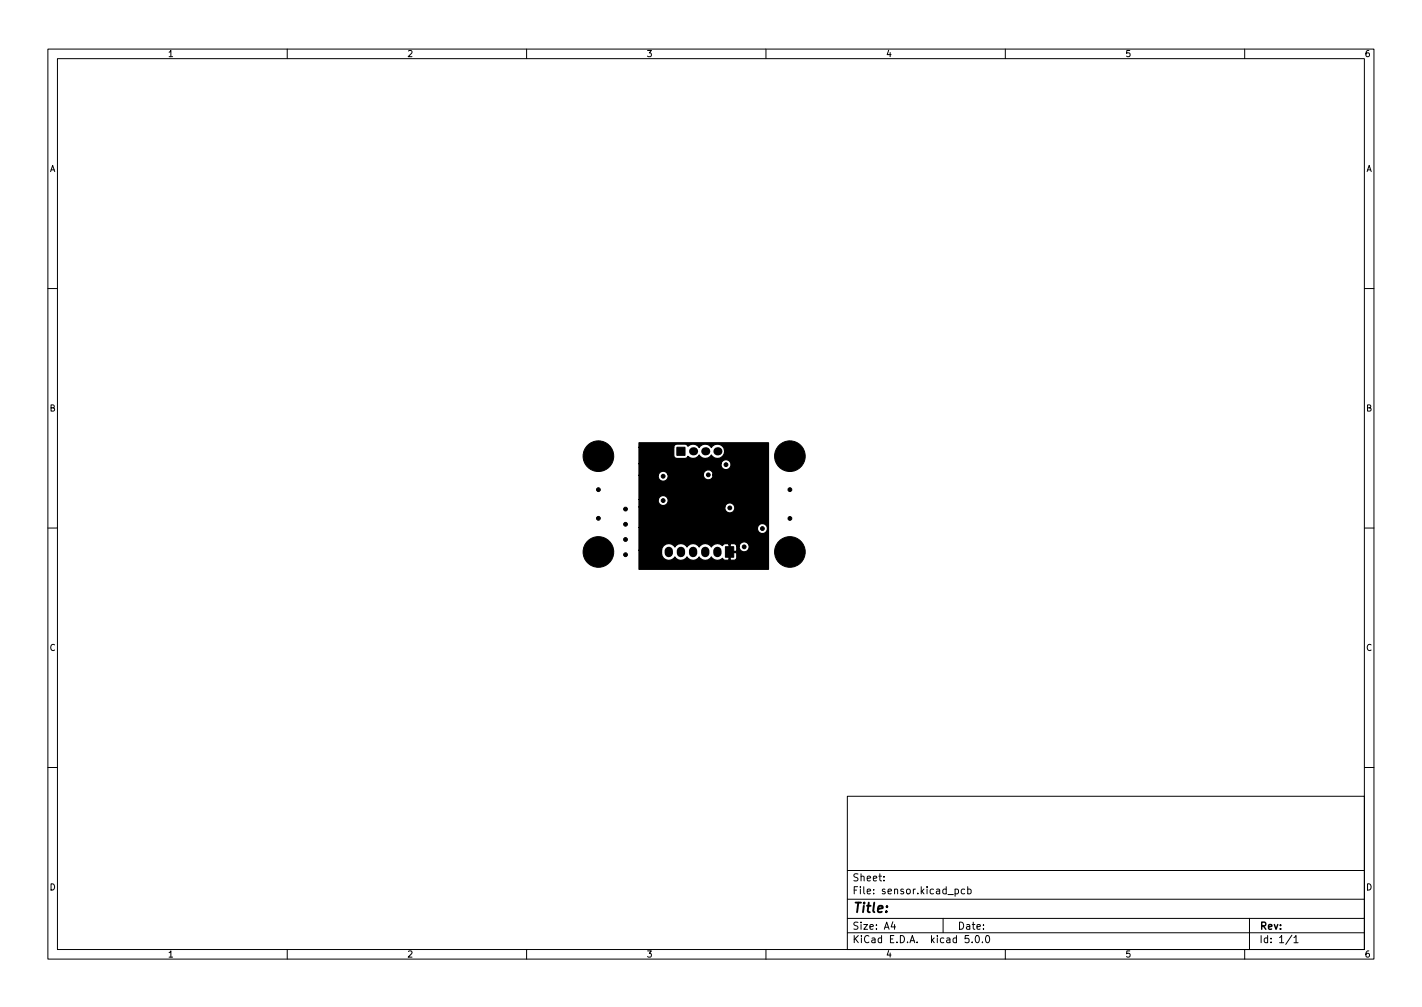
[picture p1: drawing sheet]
<svg xmlns="http://www.w3.org/2000/svg" width="297mm" height="210mm" viewBox="0 0 297 210" stroke-linecap="round" stroke-linejoin="round" font-family="sans-serif">
<defs><g id="words">
<text font-size="2.8" x="178" y="190.6">Title:</text>
<g font-size="2.1">
<text x="178" y="184">Sheet:</text>
<text x="178" y="186.7">File: sensor.kicad_pcb</text>
<text x="178" y="196.9">KiCad E.D.A. kicad 5.0.0</text>
<text x="178" y="194.1">Size: A4</text>
<text x="200" y="194.1">Date:</text>
<text x="263" y="194.1">Rev:</text>
<text x="263" y="196.9">Id: 1/1</text>
</g>
<g font-size="1.8">
<text x="35" y="11.9">1</text>
<text x="85" y="11.9">2</text>
<text x="135" y="11.9">3</text>
<text x="185" y="11.9">4</text>
<text x="235" y="11.9">5</text>
<text x="285" y="11.9">6</text>
<text x="10.3" y="35.9">A</text>
<text x="285.3" y="35.9">A</text>
<text x="10.3" y="85.9">B</text>
<text x="285.3" y="85.9">B</text>
<text x="10.3" y="135.9">C</text>
<text x="285.3" y="135.9">C</text>
<text x="10.3" y="185.9">D</text>
<text x="285.3" y="185.9">D</text>
<text x="35" y="199.9">1</text>
<text x="85" y="199.9">2</text>
<text x="135" y="199.9">3</text>
<text x="185" y="199.9">4</text>
<text x="235" y="199.9">5</text>
<text x="285" y="199.9">6</text>
</g>
</g></defs>
<g fill="none" stroke="#000" stroke-width=".21">
<path d="M10 10.2h277v190.1h-277zM12 12.2h273v186.1h-273zM60 10.2v2M110 10.2v2M160 10.2v2M210 10.2v2M260 10.2v2M10 60.2h2M285 60.2h2M10 110.2h2M285 110.2h2M10 160.2h2"/>
<path d="M177 166.3h108v32h-108zM285 160.2h2M60 198.3v2M110 198.3v2M160 198.3v2M177 194.8h108M177 191.8h108M177 187.8h108M177 181.8h108M184.6 183.8v.1M184.6 183v.1M186.5 192.5l-.4 1h1"/>
<path d="M186.9 193v1M197 191.8v3M199.5 185.7l.4-.1 .3 .3-.1 .7h-.6M199.5 185.6v1.5M201.5 185.7l-.4-.1-.3 .3 .1 .7h.6M202.1 185.7l.5-.1 .3 .3-.2 .7h-.6M202.1 185.1v1.5M202.4 195.3h-.8v.7l.2-.1 .5 .1 .1 .2v.5l-.3 .1-.5-.1M203.1 196.7v.1M203.9 195.4l.2-.1a.8 .8 0 0 1 .5 .8 .8 .8 0 0 1-.5 .7 1 1 0 0 1-.2-1.4zM205.2 196.7v.1M206 195.5l.2-.2a.8 .8 0 0 1 .5 .8 .8 .8 0 0 1-.5 .7l-.2-.1-.1-.4z"/>
<path d="M210 198.3v2M260 198.3v2M261 191.8v6.5M269.9 195.3l-1.3 1.9M270.3 195.8l.4-.5v1.5M270.3 196.8h.8"/>
</g>
<g fill="#000" stroke="#000" stroke-width=".21">
<path d="M141.4 93.4h1.7v1.7h-1.7zM151.5 114.1h1.8v2.2h-1.8z"/>
<circle cx="122.6" cy="95.2" r=".4"/>
<circle cx="123.3" cy="93.6" r=".4"/>
<circle cx="123.3" cy="96.9" r=".4"/>
<circle cx="125" cy="97.6" r=".4"/>
<circle cx="125" cy="92.8" r=".4"/>
<circle cx="125" cy="95.2" r="3.2"/>
<circle cx="126.7" cy="93.6" r=".4"/>
<circle cx="126.7" cy="96.9" r=".4"/>
<circle cx="127.4" cy="95.2" r=".4"/>
<circle cx="138.5" cy="99.4" r=".4"/>
<circle cx="141.1" cy="99.4" r=".4"/>
<circle cx="148" cy="99.1" r=".4"/>
<circle cx="149.2" cy="99.1" r=".4"/>
<circle cx="149.6" cy="97" r=".4"/>
<circle cx="151.1" cy="99.7" r=".4"/>
<circle cx="151.6" cy="97" r=".4"/>
<circle cx="162.6" cy="95.2" r=".4"/>
<circle cx="163.3" cy="93.6" r=".4"/>
<circle cx="163.3" cy="96.9" r=".4"/>
<circle cx="165" cy="97.6" r=".4"/>
<circle cx="165" cy="92.8" r=".4"/>
<circle cx="165" cy="95.2" r="3.2"/>
<circle cx="166.7" cy="93.6" r=".4"/>
<circle cx="166.7" cy="96.9" r=".4"/>
<circle cx="167.4" cy="95.2" r=".4"/>
<circle cx="122.6" cy="115.2" r=".4"/>
<circle cx="123.3" cy="113.6" r=".4"/>
<circle cx="123.3" cy="116.9" r=".4"/>
<circle cx="125" cy="102.2" r=".4"/>
<circle cx="125" cy="108.2" r=".4"/>
<circle cx="125" cy="117.6" r=".4"/>
<circle cx="125" cy="112.8" r=".4"/>
<circle cx="125" cy="115.2" r="3.2"/>
<circle cx="126.7" cy="113.6" r=".4"/>
<circle cx="126.7" cy="116.9" r=".4"/>
<circle cx="127.4" cy="115.2" r=".4"/>
<circle cx="130.7" cy="109.5" r=".4"/>
<circle cx="130.7" cy="106.3" r=".4"/>
<circle cx="130.7" cy="112.6" r=".4"/>
<circle cx="130.7" cy="115.8" r=".4"/>
<circle cx="136.5" cy="106.3" r=".4"/>
<circle cx="136.5" cy="109.5" r=".4"/>
<circle cx="136.7" cy="112.6" r=".4"/>
<circle cx="136.7" cy="115.8" r=".4"/>
<circle cx="138.5" cy="104.5" r=".4"/>
<circle cx="141.1" cy="104.5" r=".4"/>
<circle cx="145.9" cy="107.9" r=".4"/>
<circle cx="152.4" cy="106" r=".4"/>
<circle cx="154.7" cy="107.6" r=".4"/>
<circle cx="155.4" cy="112.1" r=".4"/>
<circle cx="155.4" cy="114.2" r=".4"/>
<circle cx="159.3" cy="110.4" r=".4"/>
<circle cx="159.3" cy="104.8" r=".4"/>
<circle cx="162.6" cy="115.2" r=".4"/>
<circle cx="163.3" cy="113.6" r=".4"/>
<circle cx="163.3" cy="116.9" r=".4"/>
<circle cx="165" cy="102.2" r=".4"/>
<circle cx="165" cy="117.6" r=".4"/>
<circle cx="165" cy="108.2" r=".4"/>
<circle cx="165" cy="112.8" r=".4"/>
<circle cx="165" cy="115.2" r="3.2"/>
<circle cx="166.7" cy="113.6" r=".4"/>
<circle cx="166.7" cy="116.9" r=".4"/>
<circle cx="167.4" cy="115.2" r=".4"/>
</g>
<path d="M139.7 115v.5M142.2 115v.5M144.8 115v.5M147.3 115v.5M149.9 115v.5" fill="none" stroke="#000" stroke-width="1.7"/>
<g fill="#000">
<circle cx="144.8" cy="94.2" r=".85"/>
<circle cx="147.3" cy="94.2" r=".85"/>
<circle cx="149.9" cy="94.2" r=".85"/>
</g>
<path d="M133.5 92.5h27v26.4h-27v-4h4.7a1.57 1.57 0 0 0 .7 1.9 1.57 1.57 0 0 0 2.1-.5 1.47 1.47 0 0 0 2.5 0 1.47 1.47 0 0 0 2.5 0 1.47 1.47 0 0 0 2.6 0 1.48 1.48 0 0 0 2.3 .3l.5 .4h.7l.2-.2v-1.4h.2v1.4l.2 .2 .9-.1 .3-.4v-1l-.2-.1h-1.4v-1.7h.2v1.4h1.2l.2-.1v-1h.5a1.06 1.06 0 0 0 1.3 1.2 1.06 1.06 0 0 0 .6-1.6 1.06 1.06 0 0 0-1.7 0l-.2 .4h-.5l-.5-.5h-.7l-.2 .2-1.1-.2-.5 .4a1.5 1.5 0 0 0-2.3 .3 1.47 1.47 0 0 0-2.6 0 1.47 1.47 0 0 0-2.5 0 1.47 1.47 0 0 0-2.5 0 1.5 1.5 0 0 0-1.7-.7 1.5 1.5 0 0 0-1.1 1.4h-4.7v-4.7h24.7a1.06 1.06 0 0 0 1.3 1.2 1.06 1.06 0 0 0 .6-1.6 1.06 1.06 0 0 0-1.7 0l-.2 .4h-24.7v-4.4h17.9a1.06 1.06 0 0 0 1.3 1.3 1.06 1.06 0 0 0 .6-1.6 1.06 1.06 0 0 0-1.7 0l-.2 .3h-17.9v-1.5h4a1.06 1.06 0 0 0 1.2 1.3 1.06 1.06 0 0 0 .7-1.7 1.06 1.06 0 0 0-1.8 0l-.1 .4h-4v-5.1h4a1.05 1.05 0 0 0 1.2 1.3 1.05 1.05 0 0 0 .7-1.6h7.5a1.06 1.06 0 0 0 1.3 1.3 1.06 1.06 0 0 0 .6-1.6 1.06 1.06 0 0 0-1.7 0l-.2 .3h-7.5a1.04 1.04 0 0 0-1-.5 1.04 1.04 0 0 0-.9 .8h-4v-2.4h17.1a1.06 1.06 0 0 0 1.3 1.3 1.06 1.06 0 0 0 .6-1.7 1.06 1.06 0 0 0-1.7 0l-.2 .4h-17.1v-3.4h7.2v1.7a.65 .65 0 0 0 .7 .6h1.7l.4-.2 .2-.2a1.51 1.51 0 0 0 2.3-.3 1.48 1.48 0 0 0 2.6 0 1.5 1.5 0 0 0 2.2 .4 1.5 1.5 0 0 0 0-2.3 1.5 1.5 0 0 0-2.2 .4 1.48 1.48 0 0 0-2.6 0 1.51 1.51 0 0 0-2.3-.3l-.2-.3-.4-.2h-1.7a.65 .65 0 0 0-.7 .7h-7.2z" fill="#000" stroke="#000" stroke-width=".25"/>
<use href="#words"/>
</svg>
